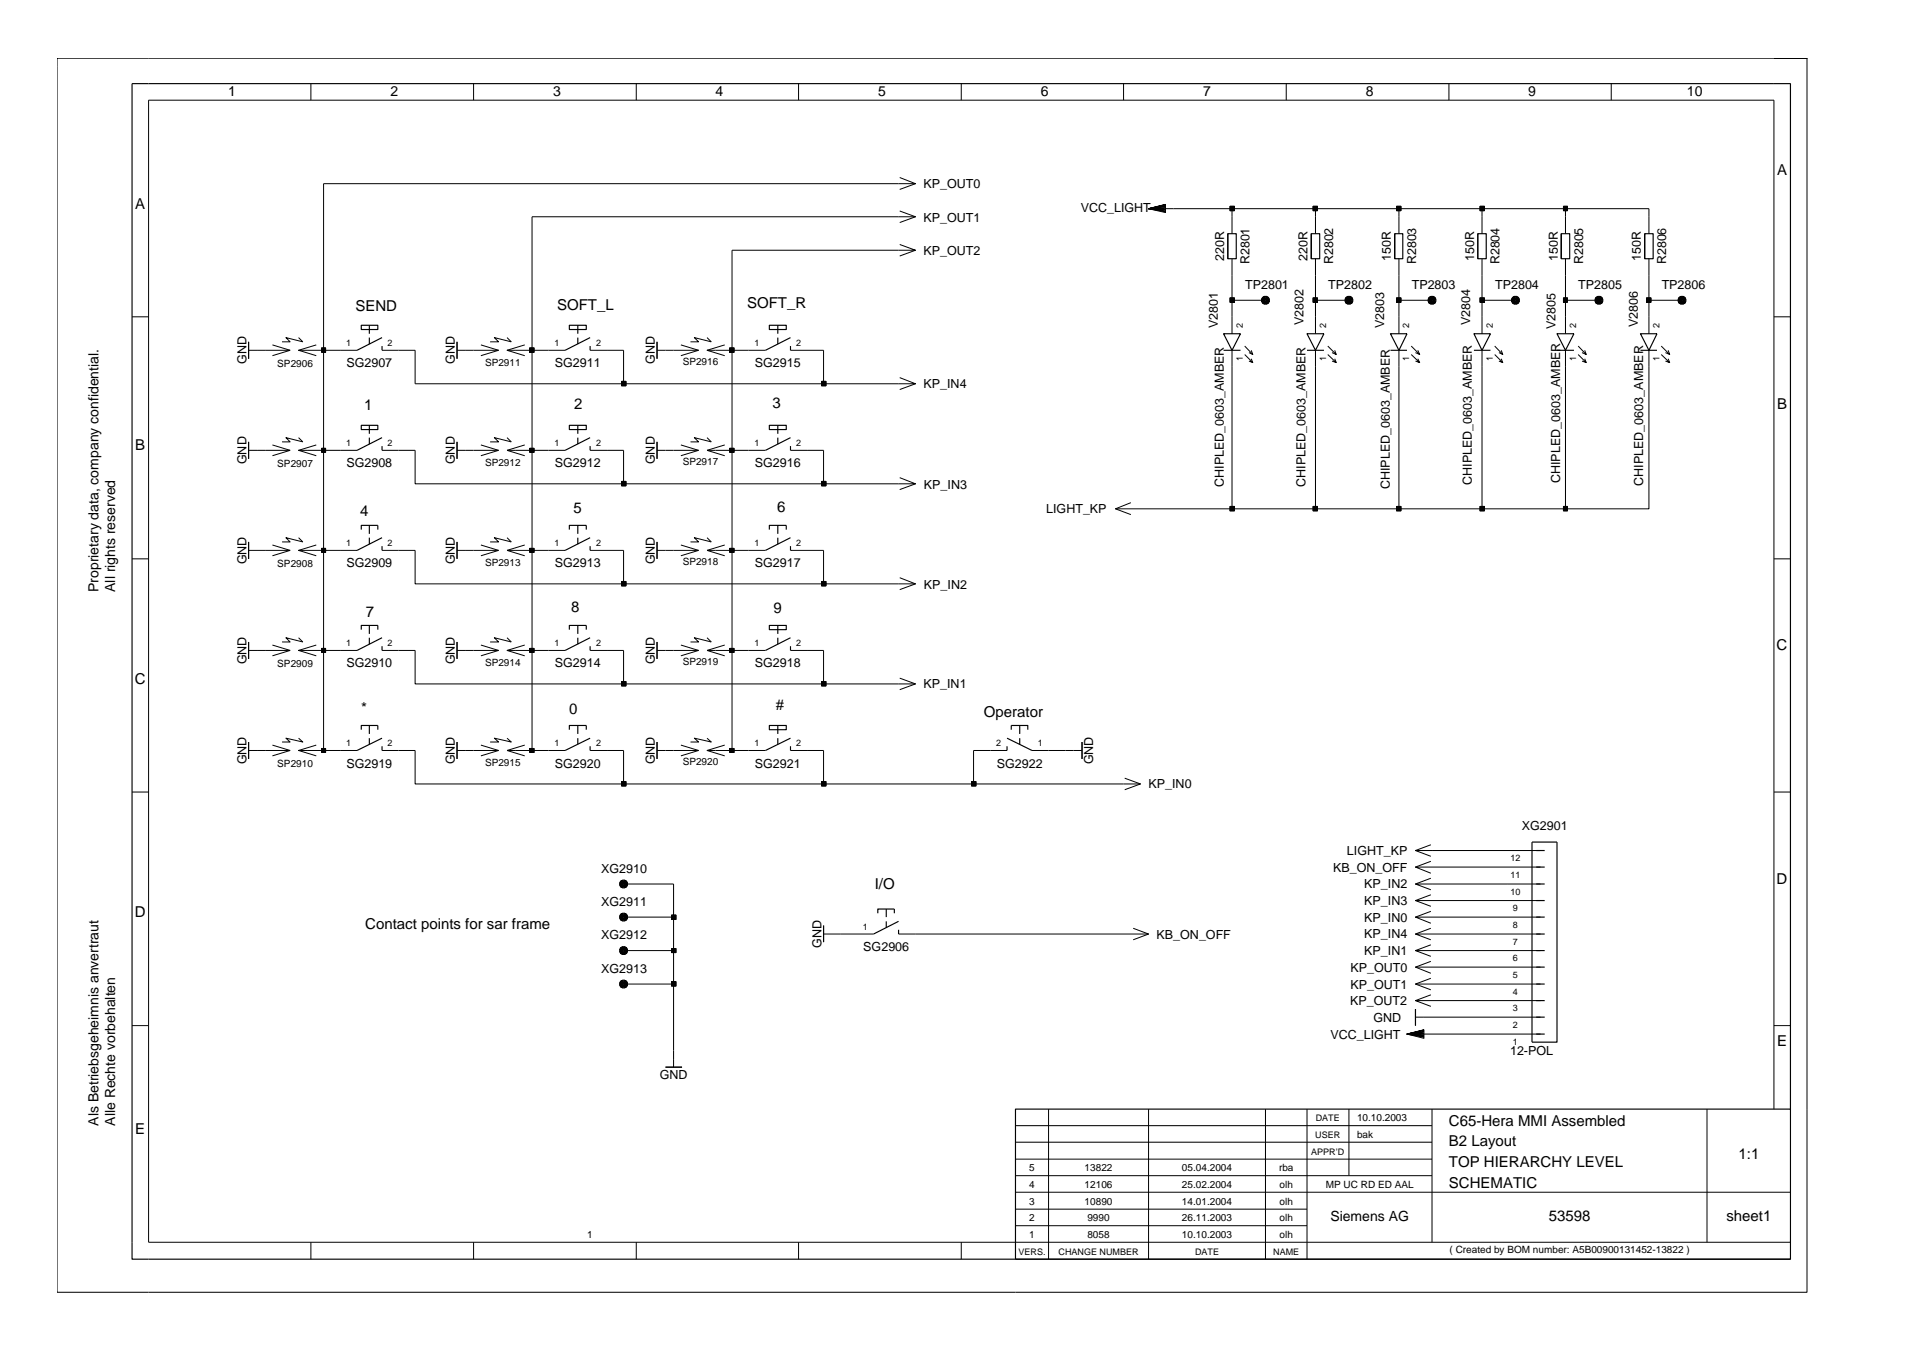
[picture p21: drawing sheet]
<svg xmlns="http://www.w3.org/2000/svg" width="420mm" height="297mm" viewBox="0 0 420 297" stroke-linecap="round" stroke-linejoin="round" font-family="sans-serif">
<defs><g id="words">
<g font-size="3.3">
<text x="391.2" y="38.6">A</text>
<text x="29.7" y="45.9">A</text>
<text x="78.2" y="68.4">SEND</text>
<text x="122.7" y="68.1">SOFT_L</text>
<text x="164.5" y="67.8">SOFT_R</text>
<text x="126.4" y="89.9">2</text>
<text x="170.1" y="89.7">3</text>
<text x="391.2" y="89.9">B</text>
<text x="80.1" y="90.2">1</text>
<text x="29.7" y="99.1">B</text>
<text x="79.3" y="113.6">4</text>
<text x="126.3" y="112.9">5</text>
<text x="171.1" y="112.6">6</text>
<text x="80.6" y="135.8">7</text>
<text x="125.8" y="134.6">8</text>
<text x="170.3" y="134.9">9</text>
<text x="391.1" y="143.1">C</text>
<text x="29.7" y="150.5">C</text>
<text x="79.5" y="156.9">*</text>
<text x="125.3" y="157">0</text>
<text x="170.8" y="156.2">#</text>
<text x="216.6" y="157.8">Operator</text>
<text x="192.6" y="195.6">I/O</text>
<text x="391.1" y="194.5">D</text>
<text x="29.7" y="201.8">D</text>
<text x="80.4" y="204.5">Contact points for sar frame</text>
<text x="391.2" y="230.2">E</text>
<text x="29.7" y="249.5">E</text>
<text x="319" y="247.7">C65-Hera MMI Assembled</text>
<text x="319" y="252.3">B2 Layout</text>
<text x="319" y="256.8">TOP HIERARCHY LEVEL</text>
<text x="382.7" y="255">1:1</text>
<text x="319" y="261.5">SCHEMATIC</text>
<text x="341" y="268.8">53598</text>
<text x="380.1" y="268.8">sheet1</text>
</g>
<g font-size="3.1">
<text x="50.2" y="21.1">1</text>
<text x="86" y="21.1">2</text>
<text x="121.8" y="21.1">3</text>
<text x="157.5" y="21.1">4</text>
<text x="193.3" y="21.1">5</text>
<text x="229.1" y="21.1">6</text>
<text x="264.9" y="21.1">7</text>
<text x="300.7" y="21.1">8</text>
<text x="336.4" y="21.1">9</text>
<text x="371.4" y="21.1">10</text>
<text x="21.7" y="130.2" transform="rotate(-90 21.7 130.2)">Proprietary data, company confidential.</text>
<text x="25.3" y="130.2" transform="rotate(-90 25.3 130.2)">All rights reserved</text>
<text x="21.7" y="247.7" transform="rotate(-90 21.7 247.7)">Als Betriebsgeheimnis anvertraut</text>
<text x="25.3" y="247.7" transform="rotate(-90 25.3 247.7)">Alle Rechte vorbehalten</text>
<text x="292.9" y="268.8">Siemens AG</text>
</g>
<g font-size="2.8">
<text x="203.3" y="41.4">KP_OUT0</text>
<text x="237.9" y="46.7">VCC_LIGHT</text>
<text x="203.3" y="48.8">KP_OUT1</text>
<text x="203.3" y="56.1">KP_OUT2</text>
<text x="269.5" y="57.4" transform="rotate(-90 269.5 57.4)">220R</text>
<text x="275.1" y="58.2" transform="rotate(-90 275.1 58.2)">R2801</text>
<text x="287.8" y="57.4" transform="rotate(-90 287.8 57.4)">220R</text>
<text x="293.5" y="58.2" transform="rotate(-90 293.5 58.2)">R2802</text>
<text x="306.2" y="57.4" transform="rotate(-90 306.2 57.4)">150R</text>
<text x="311.8" y="58.2" transform="rotate(-90 311.8 58.2)">R2803</text>
<text x="324.5" y="57.4" transform="rotate(-90 324.5 57.4)">150R</text>
<text x="330.1" y="58.2" transform="rotate(-90 330.1 58.2)">R2804</text>
<text x="342.9" y="57.4" transform="rotate(-90 342.9 57.4)">150R</text>
<text x="348.5" y="58.2" transform="rotate(-90 348.5 58.2)">R2805</text>
<text x="361.2" y="57.4" transform="rotate(-90 361.2 57.4)">150R</text>
<text x="366.8" y="58.2" transform="rotate(-90 366.8 58.2)">R2806</text>
<text x="274.1" y="63.6">TP2801</text>
<text x="292.4" y="63.6">TP2802</text>
<text x="310.8" y="63.6">TP2803</text>
<text x="329.1" y="63.6">TP2804</text>
<text x="347.4" y="63.6">TP2805</text>
<text x="365.8" y="63.6">TP2806</text>
<text x="287" y="71.5" transform="rotate(-90 287 71.5)">V2802</text>
<text x="323.6" y="71.5" transform="rotate(-90 323.6 71.5)">V2804</text>
<text x="360.5" y="72" transform="rotate(-90 360.5 72)">V2806</text>
<text x="268.1" y="72.2" transform="rotate(-90 268.1 72.2)">V2801</text>
<text x="304.7" y="72.2" transform="rotate(-90 304.7 72.2)">V2803</text>
<text x="342.4" y="72.4" transform="rotate(-90 342.4 72.4)">V2805</text>
<text x="54.3" y="80.1" transform="rotate(-90 54.3 80.1)">GND</text>
<text x="76.3" y="80.8">SG2907</text>
<text x="100.1" y="80.1" transform="rotate(-90 100.1 80.1)">GND</text>
<text x="122.1" y="80.8">SG2911</text>
<text x="144.1" y="80.1" transform="rotate(-90 144.1 80.1)">GND</text>
<text x="166.2" y="80.8">SG2915</text>
<text x="203.3" y="85.4">KP_IN4</text>
<text x="54.3" y="102.1" transform="rotate(-90 54.3 102.1)">GND</text>
<text x="76.3" y="102.8">SG2908</text>
<text x="100.1" y="102.1" transform="rotate(-90 100.1 102.1)">GND</text>
<text x="122.1" y="102.8">SG2912</text>
<text x="144.1" y="102.1" transform="rotate(-90 144.1 102.1)">GND</text>
<text x="166.2" y="102.8">SG2916</text>
<text x="203.4" y="107.6">KP_IN3</text>
<text x="269.4" y="107.1" transform="rotate(-90 269.4 107.1)">CHIPLED_0603_AMBER</text>
<text x="287.4" y="107.1" transform="rotate(-90 287.4 107.1)">CHIPLED_0603_AMBER</text>
<text x="305.9" y="107.6" transform="rotate(-90 305.9 107.6)">CHIPLED_0603_AMBER</text>
<text x="324" y="106.7" transform="rotate(-90 324 106.7)">CHIPLED_0603_AMBER</text>
<text x="343.4" y="106.3" transform="rotate(-90 343.4 106.3)">CHIPLED_0603_AMBER</text>
<text x="361.7" y="106.9" transform="rotate(-90 361.7 106.9)">CHIPLED_0603_AMBER</text>
<text x="230.3" y="112.9">LIGHT_KP</text>
<text x="54.3" y="124.2" transform="rotate(-90 54.3 124.2)">GND</text>
<text x="76.3" y="124.8">SG2909</text>
<text x="100.1" y="124.2" transform="rotate(-90 100.1 124.2)">GND</text>
<text x="122.1" y="124.8">SG2913</text>
<text x="144.1" y="124.2" transform="rotate(-90 144.1 124.2)">GND</text>
<text x="166.2" y="124.8">SG2917</text>
<text x="203.4" y="129.5">KP_IN2</text>
<text x="54.3" y="146.2" transform="rotate(-90 54.3 146.2)">GND</text>
<text x="76.3" y="146.8">SG2910</text>
<text x="100.1" y="146.2" transform="rotate(-90 100.1 146.2)">GND</text>
<text x="122.1" y="146.8">SG2914</text>
<text x="144.1" y="146.2" transform="rotate(-90 144.1 146.2)">GND</text>
<text x="166.2" y="146.8">SG2918</text>
<text x="203.3" y="151.4">KP_IN1</text>
<text x="54.3" y="168.2" transform="rotate(-90 54.3 168.2)">GND</text>
<text x="76.3" y="168.9">SG2919</text>
<text x="100.1" y="168.2" transform="rotate(-90 100.1 168.2)">GND</text>
<text x="122.1" y="168.9">SG2920</text>
<text x="144.1" y="168.2" transform="rotate(-90 144.1 168.2)">GND</text>
<text x="166.2" y="168.9">SG2921</text>
<text x="219.4" y="168.9">SG2922</text>
<text x="240.6" y="168.2" transform="rotate(-90 240.6 168.2)">GND</text>
<text x="252.8" y="173.4">KP_IN0</text>
<text x="335" y="182.6">XG2901</text>
<text x="293.5" y="191.8">KB_ON_OFF</text>
<text x="296.5" y="188.1">LIGHT_KP</text>
<text x="132.3" y="192">XG2910</text>
<text x="300.3" y="195.4">KP_IN2</text>
<text x="132.3" y="199.3">XG2911</text>
<text x="300.3" y="202.8">KP_IN0</text>
<text x="300.3" y="199.1">KP_IN3</text>
<text x="132.3" y="206.7">XG2912</text>
<text x="180.9" y="208.6" transform="rotate(-90 180.9 208.6)">GND</text>
<text x="190.1" y="209.2">SG2906</text>
<text x="254.6" y="206.5">KB_ON_OFF</text>
<text x="300.3" y="206.4">KP_IN4</text>
<text x="132.3" y="214">XG2913</text>
<text x="297.3" y="213.8">KP_OUT0</text>
<text x="300.3" y="210.1">KP_IN1</text>
<text x="297.2" y="221.1">KP_OUT2</text>
<text x="297.3" y="217.5">KP_OUT1</text>
<text x="302.4" y="224.9">GND</text>
<text x="292.9" y="228.5">VCC_LIGHT</text>
<text x="332.4" y="232.2">12-POL</text>
<text x="145.2" y="237.3">GND</text>
</g>
<g font-size="2.2">
<text x="61.1" y="80.7">SP2906</text>
<text x="106.8" y="80.5">SP2911</text>
<text x="150.3" y="80.2">SP2916</text>
<text x="61.1" y="102.7">SP2907</text>
<text x="106.8" y="102.5">SP2912</text>
<text x="150.3" y="102.2">SP2917</text>
<text x="61.1" y="124.8">SP2908</text>
<text x="106.8" y="124.5">SP2913</text>
<text x="150.3" y="124.2">SP2918</text>
<text x="61.1" y="146.8">SP2909</text>
<text x="106.8" y="146.5">SP2914</text>
<text x="150.3" y="146.2">SP2919</text>
<text x="61.1" y="168.9">SP2910</text>
<text x="106.8" y="168.5">SP2915</text>
<text x="150.3" y="168.3">SP2920</text>
<text x="298.7" y="250.5">bak</text>
<text x="298.7" y="246.7">10.10.2003</text>
<text x="226.6" y="257.8">5</text>
<text x="238.8" y="257.8">13822</text>
<text x="260.2" y="257.8">05.04.2004</text>
<text x="281.6" y="257.8">rba</text>
<text x="226.6" y="261.5">4</text>
<text x="238.8" y="261.5">12106</text>
<text x="260.2" y="261.5">25.02.2004</text>
<text x="281.7" y="261.5">olh</text>
<text x="291.9" y="261.5">MP UC RD ED AAL</text>
<text x="226.6" y="268.8">2</text>
<text x="226.6" y="265.1">3</text>
<text x="238.8" y="265.1">10890</text>
<text x="239.4" y="268.8">9990</text>
<text x="260.2" y="268.8">26.11.2003</text>
<text x="260.2" y="265.1">14.01.2004</text>
<text x="281.7" y="265.1">olh</text>
<text x="281.7" y="268.8">olh</text>
<text x="129.3" y="272.5">1</text>
<text x="226.6" y="272.5">1</text>
<text x="239.4" y="272.5">8058</text>
<text x="260.2" y="272.5">10.10.2003</text>
<text x="281.7" y="272.5">olh</text>
<text x="319.1" y="275.7">( Created by BOM number: A5B00900131452-13822 )</text>
</g>
<g font-size="2">
<text x="76.2" y="76.1">1</text>
<text x="85.3" y="76.1">2</text>
<text x="122.1" y="76.1">1</text>
<text x="131.2" y="76.1">2</text>
<text x="166.1" y="76.1">1</text>
<text x="175.2" y="76.1">2</text>
<text x="273.6" y="72.1" transform="rotate(-90 273.6 72.1)">2</text>
<text x="291.9" y="72.1" transform="rotate(-90 291.9 72.1)">2</text>
<text x="310.2" y="72.1" transform="rotate(-90 310.2 72.1)">2</text>
<text x="328.6" y="72.1" transform="rotate(-90 328.6 72.1)">2</text>
<text x="347" y="72.1" transform="rotate(-90 347 72.1)">2</text>
<text x="365.4" y="72.1" transform="rotate(-90 365.4 72.1)">2</text>
<text x="273.6" y="79.5" transform="rotate(-90 273.6 79.5)">1</text>
<text x="291.9" y="79.5" transform="rotate(-90 291.9 79.5)">1</text>
<text x="310.2" y="79.5" transform="rotate(-90 310.2 79.5)">1</text>
<text x="328.6" y="79.5" transform="rotate(-90 328.6 79.5)">1</text>
<text x="347" y="79.5" transform="rotate(-90 347 79.5)">1</text>
<text x="365.4" y="79.5" transform="rotate(-90 365.4 79.5)">1</text>
<text x="76.2" y="98.2">1</text>
<text x="85.3" y="98.2">2</text>
<text x="122.1" y="98.2">1</text>
<text x="131.2" y="98.2">2</text>
<text x="166.1" y="98.2">1</text>
<text x="175.2" y="98.2">2</text>
<text x="76.2" y="120.2">1</text>
<text x="85.3" y="120.2">2</text>
<text x="122.1" y="120.2">1</text>
<text x="131.2" y="120.2">2</text>
<text x="166.1" y="120.2">1</text>
<text x="175.2" y="120.2">2</text>
<text x="76.2" y="142.2">1</text>
<text x="85.3" y="142.2">2</text>
<text x="122.1" y="142.2">1</text>
<text x="131.2" y="142.2">2</text>
<text x="166.1" y="142.2">1</text>
<text x="175.2" y="142.2">2</text>
<text x="76.2" y="164.2">1</text>
<text x="85.3" y="164.2">2</text>
<text x="122.1" y="164.2">1</text>
<text x="131.2" y="164.2">2</text>
<text x="166.1" y="164.2">1</text>
<text x="175.2" y="164.2">2</text>
<text x="219.3" y="164.2">2</text>
<text x="228.5" y="164.2">1</text>
<text x="332.5" y="189.5">12</text>
<text x="332.5" y="196.9">10</text>
<text x="332.5" y="193.2">11</text>
<text x="333.1" y="200.5">9</text>
<text x="190" y="204.6">1</text>
<text x="333.1" y="207.9">7</text>
<text x="333.1" y="204.2">8</text>
<text x="333.1" y="215.2">5</text>
<text x="333.1" y="211.5">6</text>
<text x="333.1" y="218.9">4</text>
<text x="333.1" y="226.2">2</text>
<text x="333.1" y="222.5">3</text>
<text x="333.1" y="229.9">1</text>
<text x="289.5" y="250.5">USER</text>
<text x="289.7" y="246.7">DATE</text>
<text x="288.7" y="254.1">APPR’D</text>
<text x="224.2" y="276.1">VERS.</text>
<text x="233" y="276.1">CHANGE NUMBER</text>
<text x="263.1" y="276.1">DATE</text>
<text x="280.3" y="276.1">NAME</text>
</g>
</g></defs>
<g fill="none" stroke="#000" stroke-width=".22">
<path d="M68.4 18.4v3.6M104.3 18.4v3.6M140.1 18.4v3.6M175.8 18.4v3.6M211.6 18.4v3.6M247.3 18.4v3.6M283.2 18.4v3.6M319 18.4v3.6M354.7 18.4v3.6M390.5 12.8h-377.9v271.5h385.2v-271.5M390.5 12.8h7.3h-7.3M394.2 18.4v225.6"/>
<path d="M198.1 39.1l3.4 1.3-3.4 1.3M198.1 53.8l3.4 1.3h-40.4v110M198.1 46.4l3.4 1.3-3.4 1.3M201.5 55.1l-3.4 1.2M201.5 47.7h-84.4v117.4M201.5 40.4h-130.3v124.7M256.6 45l-3.8 .9 3.8 .9v-1.8l-3.8 .9 3.8-.7M256.6 45.3l-3.8 .6 3.8-.4M256.6 45.7l-3.8 .2h110.2v5.5M256.6 46.1l-3.8-.2 3.8 .4M256.6 46.4l-3.8-.5 3.8 .7M271.2 45.9v5.5"/>
<path d="M271.2 56.9v16.5M289.6 45.9v5.5M289.6 56.9v16.5M308 45.9v5.5M308 56.9v16.5M326.2 45.9v5.5M326.2 56.9v16.5M344.6 45.9v5.5M344.6 56.9v16.5M363 56.9v16.5M29.1 69.7h3.6M54.7 77.1h9.2"/>
<path d="M54.7 75.2v3.7M60 75.9l3.9 1.2M63.9 77.1l-3.9 1.2M65.7 74.3l1 .9-3.8-.9 1 .9h-1.8M65.7 77.1h12.9M69.6 75.9l-3.9 1.2 3.9 1.2M84.1 77.1h7.3v7.3h110.1l-3.4-1.3M100.6 77.1h9.2M100.6 75.2v3.7M105.9 75.9l3.9 1.2M109.8 77.1l-3.9 1.2M111.6 74.3l1 .9-3.8-.9 1 .9h-1.9"/>
<path d="M111.6 77.1h12.8M115.5 75.9l-3.9 1.2 3.9 1.2M129.9 77.1h7.4v7.3M144.6 77.1h9.2M144.6 75.2v3.7M149.9 75.9l3.9 1.2M153.8 77.1l-3.9 1.2M155.6 74.3l1 .9-3.7-.9 .9 .9h-1.8M155.6 77.1h12.9M159.5 75.9l-3.9 1.2 3.9 1.2M174 77.1h7.3v7.3M271.2 77.1v34.9"/>
<path d="M271.2 66.1h7.4M274 78l1.8 1.8-.9-.4M274 76.1l1.8 1.9M275.4 77.1l.4 .9-.9-.4M275.4 78.9l.4 .9M289.6 77.1v34.9M289.6 66.1h7.4M292.3 78l1.9 1.8-1-.4M292.3 76.1l1.9 1.9M293.8 77.1l.4 .9-1-.4M293.8 78.9l.4 .9M308 77.1v34.9"/>
<path d="M308 66.1h7.2M310.7 78l1.8 1.8-.9-.4M310.7 76.1l1.8 1.9M312.1 77.1l.4 .9-.9-.4M312.1 78.9l.4 .9M326.2 77.1v34.9M326.2 66.1h7.4M329 78l1.8 1.8-.8-.4M329 76.1l1.8 1.9M330.5 77.1l.3 .9-.8-.4M330.5 78.9l.3 .9M344.6 77.1v34.9"/>
<path d="M344.6 66.1h7.4M347.4 78l1.8 1.8-.9-.4M347.4 76.1l1.8 1.9M348.9 77.1l.3 .9-.9-.4M348.9 78.9l.3 .9M363 77.1v34.9h-18.4M363 66.1h7.3M365.7 78l1.9 1.8-1-.4M365.7 76.1l1.9 1.9M367.2 77.1l.4 .9-1-.4M367.2 78.9l.4 .9M390.5 69.7h3.7"/>
<path d="M54.7 99.1h9.2M54.7 97.2v3.8M60 97.9l3.9 1.2M63.9 99.1l-3.9 1.2M65.7 96.3l1 .9-3.8-.9 1 .9h-1.8M65.7 99.1h12.9M69.6 97.9l-3.9 1.2 3.9 1.2M84.1 99.1h7.3v7.4h45.9M100.6 97.2v3.8M100.6 99.1h9.2M105.9 97.9l3.9 1.2M109.8 99.1l-3.9 1.2"/>
<path d="M111.6 96.3l1 .9-3.8-.9 1 .9h-1.9M111.6 99.1h12.8M111.6 99.1l3.9 1.2M115.5 97.9l-3.9 1.2M129.9 99.1h7.4v7.4M144.6 99.1h9.2M144.6 97.2v3.8M149.9 97.9l3.9 1.2M153.8 99.1l-3.9 1.2M155.6 96.3l1 .9-3.7-.9 .9 .9h-1.8M155.6 99.1h12.9M155.6 99.1l3.9 1.2"/>
<path d="M159.5 97.9l-3.9 1.2M174 99.1h7.3v7.4M201.5 84.4l-3.4 1.3M54.7 119.2v3.8M60 119.9l3.9 1.2M65.7 118.3l1 .9-3.8-.9 1 .9h-1.8M69.6 119.9l-3.9 1.2 3.9 1.2M100.6 119.2v3.8M105.9 119.9l3.9 1.2M111.6 118.3l1 .9-3.8-.9 1 .9h-1.9M115.5 119.9l-3.9 1.2M144.6 119.2v3.8"/>
<path d="M149.9 119.9l3.9 1.2M155.6 118.3l1 .9-3.7-.9 .9 .9h-1.8M159.5 119.9l-3.9 1.2M198.1 105.1l3.4 1.4h-64.2M201.5 106.5l-3.4 1.2M245.6 112h99M248.9 110.6l-3.3 1.4 3.3 1.2M29.1 123h3.6M54.7 121.1h9.2M63.9 121.1l-3.9 1.2M65.7 121.1h12.9M84.1 121.1h7.3v7.4h45.9"/>
<path d="M100.6 121.1h9.2M109.8 121.1l-3.9 1.2M111.6 121.1h12.8M111.6 121.1l3.9 1.2M129.9 121.1h7.4v7.4M137.3 128.5h64.2M144.6 121.1h9.2M153.8 121.1l-3.9 1.2M155.6 121.1h12.9M155.6 121.1l3.9 1.2M174 121.1h7.3v7.4M198.1 127.1l3.4 1.4-3.4 1.2"/>
<path d="M390.5 123h3.7M54.7 143.1h9.2M54.7 141.3v3.7M60 141.9l3.9 1.2M63.9 143.1l-3.9 1.2M65.7 140.3l1 1-3.8-1 1 1h-1.8M65.7 143.1h12.9M69.6 141.9l-3.9 1.2 3.9 1.2M84.1 143.1h7.3v7.4h45.9M100.6 141.3v3.7M100.6 143.1h9.2M105.9 141.9l3.9 1.2"/>
<path d="M109.8 143.1l-3.9 1.2M111.6 140.3l1 1-3.8-1 1 1h-1.9M111.6 143.1h12.8M115.5 141.9l-3.9 1.2 3.9 1.2M129.9 143.1h7.4v7.4M137.3 150.5h64.2M144.6 143.1h9.2M144.6 141.3v3.7M149.9 141.9l3.9 1.2M153.8 143.1l-3.9 1.2M155.6 140.3l1 1-3.7-1 .9 1h-1.8M155.6 143.1h12.9"/>
<path d="M155.6 143.1l3.9 1.2M159.5 141.9l-3.9 1.2M174 143.1h7.3v7.4M198.1 149.2l3.4 1.3-3.4 1.3M29.1 174.3h3.6M54.7 165.1h9.2M54.7 163.3v3.7M60 163.9l3.9 1.2M63.9 165.1l-3.9 1.2M65.7 162.4l1 .9-3.8-.9 1 .9h-1.8M65.7 165.1h12.9M69.6 163.9l-3.9 1.2 3.9 1.2"/>
<path d="M84.1 165.1h7.3v7.4h45.9M100.6 165.1h9.2M100.6 163.3v3.7M105.9 163.9l3.9 1.2M109.8 165.1l-3.9 1.2M111.6 162.4l1 .9-3.8-.9 1 .9h-1.9M111.6 165.1l3.9 1.2M111.6 165.1h12.8M115.5 163.9l-3.9 1.2M129.9 165.1h7.4v7.4M137.3 172.5h113.8M144.6 165.1h9.2"/>
<path d="M144.6 163.3v3.7M149.9 163.9l3.9 1.2M153.8 165.1l-3.9 1.2M155.6 162.4l1 .9-3.7-.9 .9 .9h-1.8M155.6 165.1h12.9M159.5 163.9l-3.9 1.2 3.9 1.2M174 165.1h7.3v7.4M221.7 165.1h-7.4v7.4M227.2 165.1h11M238.2 163.3v3.7M247.6 171.2l3.5 1.3-3.5 1.3M390.5 174.3h3.7"/>
<path d="M137.3 194.5h11v40.3M315 193.2l-3.4 1.3M315 189.5l-3.4 1.3M315 196.9l-3.4 1.2M315 185.9l-3.4 1.2M339.1 194.5h-27.5l3.4 1.3M339.1 190.8h-27.5l3.4 1.3M339.1 198.1h-27.5l3.4 1.3M339.1 187.1h-27.5l3.4 1.3M137.3 201.8h11M137.3 209.2h11M137.3 216.5h11"/>
<path d="M181.3 205.5h11M181.3 203.7v3.6M197.8 205.5h55M249.5 204.2l3.3 1.3-3.3 1.3M311.6 212.8h27.5M311.6 216.5h27.5M315 215.3l-3.4 1.2 3.4 1.3M315 211.5l-3.4 1.3 3.4 1.4M315 218.9l-3.4 1.3M315 200.5l-3.4 1.3M315 207.9l-3.4 1.3M315 204.2l-3.4 1.3"/>
<path d="M339.1 201.8h-27.5l3.4 1.3M339.1 209.2h-27.5l3.4 1.2M339.1 205.5h-27.5l3.4 1.3M29.1 225.7h3.6M146.5 234.8h3.6M311.6 222v3.7M311.6 223.8h27.5M313.5 227.4l-3.8 .1h29.4M313.5 226.6l-3.8 .9 3.8 1v-1.9l-3.8 .9 3.8-.7M313.5 226.9l-3.8 .6 3.8-.4M313.5 227.7l-3.8-.2 3.8 .4M313.5 228l-3.8-.5 3.8 .7"/>
<path d="M339.1 220.2h-27.5l3.4 1.2M390.5 225.7h3.7M223.5 258.7h91.7M223.5 255h91.7M223.5 251.3h91.7M223.5 247.7h91.7M230.8 244v33.1M252.8 244v33.1M278.6 244v33.1M287.7 244v33.1M297 244v14.7M315.2 244v29.3"/>
<path d="M375.8 244v29.3M390.5 244v-222h-357.8v251.3h361.5M68.4 273.3v3.8M104.3 273.3v3.8M140.1 273.3v3.8M175.8 273.3v3.8M211.6 273.3v3.8M223.5 269.7h64.2M223.5 266.1h64.2M223.5 262.3h170.7"/>
<circle cx="278.6" cy="66.1" r=".17"/>
<circle cx="297" cy="66.1" r=".17"/>
<circle cx="315.2" cy="66.1" r=".17"/>
<circle cx="333.6" cy="66.1" r=".17"/>
<circle cx="352" cy="66.1" r=".17"/>
<circle cx="370.3" cy="66.1" r=".17"/>
<circle cx="137.3" cy="194.5" r=".17"/>
<circle cx="137.3" cy="201.8" r=".17"/>
<circle cx="137.3" cy="209.2" r=".17"/>
<circle cx="137.3" cy="216.5" r=".17"/>
</g>
<g fill="none" stroke="#000" stroke-width=".25">
<path d="M270.3 51.4h1.8v5.5h-1.8zM270.3 51.4v5.5M270.8 45.4h.9v.9h-.9zM288.7 51.4h1.8v5.5h-1.8zM288.7 51.4v5.5M289.1 45.4h.9v.9h-.9zM307 51.4h1.8v5.5h-1.8zM307 51.4v5.5M307.5 45.4h.9v.9h-.9zM325.3 51.4h1.9v5.5h-1.9zM325.3 51.4v5.5M325.8 45.4h1v.9h-1z"/>
<path d="M343.7 51.4h1.9v5.5h-1.9zM343.7 51.4v5.5M344.2 45.4h.8v.9h-.8zM362.1 51.4h1.8v5.5h-1.8zM362.1 51.4v5.5M54.7 75.2v3.7M70.8 76.6h.9v.9h-.9zM79.5 71.6h3.7v.9h-3.7zM81.3 71.6v1.8M81.3 74.3v1.4M84.1 76.1v1M84.1 74.3l-5.5 2.8"/>
<path d="M100.6 75.2v3.7M116.6 76.6h.9v.9h-.9zM125.3 71.6h3.8v.9h-3.8zM127.2 71.6v1.8M127.2 74.3v1.4M129.9 76.1v1M129.9 74.3l-5.5 2.8M144.6 75.2v3.7M160.6 76.6h1v.9h-1zM169.4 71.6h3.7v.9h-3.7zM171.2 71.6v1.8M171.2 74.3v1.4"/>
<path d="M174 76.1v1M174 74.3l-5.5 2.8M269.4 73.4h3.7l-1.9 3.7zM269.4 77.1h3.7M270.8 65.6h.9v.9h-.9zM287.7 73.4h3.8l-1.9 3.7zM287.7 77.1h3.8M289.1 65.6h.9v.9h-.9zM306.1 73.4h3.6l-1.7 3.7zM306.1 77.1h3.6M307.5 65.6h.9v.9h-.9zM324.5 73.4h3.6l-1.9 3.7z"/>
<path d="M324.5 77.1h3.6M325.8 65.6h1v.9h-1zM342.8 73.4h3.7l-1.9 3.7zM342.8 77.1h3.7M344.2 65.6h.8v.9h-.8zM361.1 73.4h3.7l-1.8 3.7zM361.1 77.1h3.7M362.5 65.6h.9v.9h-.9zM54.7 97.2v3.8M70.8 98.7h.9v.8h-.9zM79.5 93.6h3.7v.9h-3.7zM81.3 93.6v1.8"/>
<path d="M81.3 96.3v1.4M84.1 98.2v.9M84.1 96.3l-5.5 2.8M100.6 97.2v3.8M116.6 98.7h.9v.8h-.9zM125.3 93.6h3.8v.9h-3.8zM127.2 93.6v1.8M127.2 96.3v1.4M129.9 98.2v.9M129.9 96.3l-5.5 2.8M136.8 83.9h1v1h-1zM144.6 97.2v3.8"/>
<path d="M160.6 98.7h1v.8h-1zM169.4 93.6h3.7v.9h-3.7zM171.2 93.6v1.8M171.2 96.3v1.4M174 98.2v.9M174 96.3l-5.5 2.8M180.9 83.9h.9v1h-.9zM54.7 119.2v3.8M79.5 116.5v-.9h3.7v.9M81.3 115.6v1.9M81.3 118.3v1.4M84.1 118.3l-5.5 2.8"/>
<path d="M100.6 119.2v3.8M125.3 116.5v-.9h3.8v.9M127.2 115.6v1.9M127.2 118.3v1.4M129.9 118.3l-5.5 2.8M136.8 105.9h1v1h-1zM144.6 119.2v3.8M169.4 116.5v-.9h3.7v.9M171.2 115.6v1.9M171.2 118.3v1.4M174 118.3l-5.5 2.8M180.9 105.9h.9v1h-.9z"/>
<path d="M270.8 111.4h.9v1h-.9zM289.1 111.4h.9v1h-.9zM307.5 111.4h.9v1h-.9zM325.8 111.4h1v1h-1zM344.2 111.4h.8v1h-.8zM70.8 120.7h.9v.8h-.9zM79.5 138.5v-.9h3.7v.9M81.3 137.6v1.9M84.1 120.2v.9M116.6 120.7h.9v.8h-.9zM125.3 138.5v-.9h3.8v.9M127.2 137.6v1.9"/>
<path d="M129.9 120.2v.9M136.8 128h1v.9h-1zM160.6 120.7h1v.8h-1zM169.4 137.6h3.7v.9h-3.7zM171.2 137.6v1.9M174 120.2v.9M180.9 128h.9v.9h-.9zM54.7 141.3v3.7M70.8 142.7h.9v.8h-.9zM81.3 140.3v1.5M81.3 159.6v1.9M84.1 142.2v.9"/>
<path d="M84.1 140.3l-5.5 2.8M100.6 141.3v3.7M116.6 142.7h.9v.8h-.9zM127.2 140.3v1.5M127.2 159.6v1.9M129.9 142.2v.9M129.9 140.3l-5.5 2.8M136.8 150h1v.9h-1zM144.6 141.3v3.7M160.6 142.7h1v.8h-1zM169.4 159.6h3.7v1h-3.7zM171.2 140.3v1.5"/>
<path d="M171.2 159.6v1.9M174 142.2v.9M174 140.3l-5.5 2.8M180.9 150h.9v.9h-.9zM224.5 159.6v1.9M54.7 163.3v3.7M70.8 164.7h.9v.9h-.9zM79.5 160.6v-1h3.7v1M81.3 162.4v1.4M84.1 164.2v.9M84.1 162.4l-5.5 2.7M100.6 163.3v3.7"/>
<path d="M116.6 164.7h.9v.9h-.9zM125.3 160.6v-1h3.8v1M127.2 162.4v1.4M129.9 164.2v.9M129.9 162.4l-5.5 2.7M136.8 172h1v.9h-1zM144.6 163.3v3.7M160.6 164.7h1v.9h-1zM171.2 162.4v1.4M174 164.2v.9M174 162.4l-5.5 2.7M180.9 172h.9v.9h-.9z"/>
<path d="M213.9 172h.9v.9h-.9zM221.7 164.2v.9M221.7 162.4l5.5 2.7M222.6 160.6v-1h3.7v1M224.5 162.4v1.4M238.2 163.3v3.7M337.3 185.3h5.5v44h-5.5zM338.2 187.1h1.8M338.2 190.8h1.8M338.2 194.5h1.8M338.2 198.1h1.8M147.9 216h.9v.9h-.9z"/>
<path d="M147.9 208.7h.9v.9h-.9zM147.9 201.4h.9v.9h-.9zM181.3 203.7v3.6M193.2 200.9v-.9h3.7v.9M195.1 200v1.8M195.1 202.7v1.4M197.8 204.6v.9M197.8 202.7l-5.5 2.8M338.2 216.5h1.8M338.2 209.2h1.8M338.2 201.8h1.8M338.2 205.5h1.8"/>
<path d="M338.2 212.8h1.8M146.5 234.8h3.6M311.6 222v3.7M338.2 220.2h1.8M338.2 223.8h1.8M338.2 227.5h1.8M223.5 244h170.7v33.1h-170.7zM394.2 244v-225.6h-365.1v258.7h365.1"/>
<circle cx="278.5" cy="66.1" r=".84"/>
<circle cx="278.5" cy="66.1" r=".34"/>
<circle cx="278.6" cy="66.1" r=".5"/>
<circle cx="278.6" cy="66.1" r=".7"/>
<circle cx="296.9" cy="66.1" r=".84"/>
<circle cx="296.9" cy="66.1" r=".34"/>
<circle cx="297" cy="66.1" r=".5"/>
<circle cx="297" cy="66.1" r=".7"/>
<circle cx="315.2" cy="66.1" r=".34"/>
<circle cx="315.2" cy="66.1" r=".84"/>
<circle cx="315.2" cy="66.1" r=".5"/>
<circle cx="315.3" cy="66.1" r=".7"/>
<circle cx="333.6" cy="66.1" r=".34"/>
<circle cx="333.6" cy="66.1" r=".84"/>
<circle cx="333.6" cy="66.1" r=".5"/>
<circle cx="333.6" cy="66.1" r=".7"/>
<circle cx="351.9" cy="66.1" r=".34"/>
<circle cx="351.9" cy="66.1" r=".84"/>
<circle cx="352" cy="66.1" r=".5"/>
<circle cx="352" cy="66.1" r=".7"/>
<circle cx="370.2" cy="66.1" r=".84"/>
<circle cx="370.2" cy="66.1" r=".34"/>
<circle cx="370.3" cy="66.1" r=".5"/>
<circle cx="370.3" cy="66.1" r=".7"/>
<circle cx="137.2" cy="194.5" r=".34"/>
<circle cx="137.2" cy="194.5" r=".84"/>
<circle cx="137.3" cy="194.5" r=".5"/>
<circle cx="137.3" cy="194.5" r=".7"/>
<circle cx="137.2" cy="216.5" r=".34"/>
<circle cx="137.2" cy="216.5" r=".84"/>
<circle cx="137.2" cy="209.2" r=".34"/>
<circle cx="137.2" cy="201.8" r=".84"/>
<circle cx="137.2" cy="209.1" r=".84"/>
<circle cx="137.2" cy="201.8" r=".34"/>
<circle cx="137.3" cy="216.5" r=".5"/>
<circle cx="137.3" cy="201.8" r=".5"/>
<circle cx="137.3" cy="209.1" r=".5"/>
<circle cx="137.3" cy="201.8" r=".7"/>
<circle cx="137.3" cy="209.2" r=".7"/>
<circle cx="137.3" cy="216.5" r=".7"/>
</g>
<g fill="#000">
<path d="M270.8 45.4h.9v.9h-.9z" fill-rule="evenodd"/>
<path d="M289.1 45.4h.9v.9h-.9z" fill-rule="evenodd"/>
<path d="M307.5 45.4h.9v.9h-.9z" fill-rule="evenodd"/>
<path d="M325.8 45.4h1v.9h-1z" fill-rule="evenodd"/>
<path d="M344.2 45.4h.8v.9h-.8z" fill-rule="evenodd"/>
<path d="M70.8 76.6h.9v.9h-.9z" fill-rule="evenodd"/>
<path d="M116.6 76.6h.9v.9h-.9z" fill-rule="evenodd"/>
<path d="M160.6 76.6h1v.9h-1z" fill-rule="evenodd"/>
<path d="M270.8 65.6h.9v.9h-.9z" fill-rule="evenodd"/>
<path d="M289.1 65.6h.9v.9h-.9z" fill-rule="evenodd"/>
<path d="M307.5 65.6h.9v.9h-.9z" fill-rule="evenodd"/>
<path d="M325.8 65.6h1v.9h-1z" fill-rule="evenodd"/>
<path d="M344.2 65.6h.8v.9h-.8z" fill-rule="evenodd"/>
<path d="M362.5 65.6h.9v.9h-.9z" fill-rule="evenodd"/>
<path d="M70.8 98.7h.9v.8h-.9z" fill-rule="evenodd"/>
<path d="M116.6 98.7h.9v.8h-.9z" fill-rule="evenodd"/>
<path d="M136.8 83.9h1v1h-1z" fill-rule="evenodd"/>
<path d="M160.6 98.7h1v.8h-1z" fill-rule="evenodd"/>
<path d="M180.9 83.9h.9v1h-.9z" fill-rule="evenodd"/>
<path d="M136.8 105.9h1v1h-1z" fill-rule="evenodd"/>
<path d="M180.9 105.9h.9v1h-.9z" fill-rule="evenodd"/>
<path d="M270.8 111.4h.9v1h-.9z" fill-rule="evenodd"/>
<path d="M289.1 111.4h.9v1h-.9z" fill-rule="evenodd"/>
<path d="M307.5 111.4h.9v1h-.9z" fill-rule="evenodd"/>
<path d="M325.8 111.4h1v1h-1z" fill-rule="evenodd"/>
<path d="M344.2 111.4h.8v1h-.8z" fill-rule="evenodd"/>
<path d="M70.8 120.7h.9v.8h-.9z" fill-rule="evenodd"/>
<path d="M116.6 120.7h.9v.8h-.9z" fill-rule="evenodd"/>
<path d="M136.8 128h1v.9h-1z" fill-rule="evenodd"/>
<path d="M160.6 120.7h1v.8h-1z" fill-rule="evenodd"/>
<path d="M180.9 128h.9v.9h-.9z" fill-rule="evenodd"/>
<path d="M70.8 142.7h.9v.8h-.9z" fill-rule="evenodd"/>
<path d="M116.6 142.7h.9v.8h-.9z" fill-rule="evenodd"/>
<path d="M136.8 150h1v.9h-1z" fill-rule="evenodd"/>
<path d="M160.6 142.7h1v.8h-1z" fill-rule="evenodd"/>
<path d="M180.9 150h.9v.9h-.9z" fill-rule="evenodd"/>
<path d="M70.8 164.7h.9v.9h-.9z" fill-rule="evenodd"/>
<path d="M116.6 164.7h.9v.9h-.9z" fill-rule="evenodd"/>
<path d="M136.8 172h1v.9h-1z" fill-rule="evenodd"/>
<path d="M160.6 164.7h1v.9h-1z" fill-rule="evenodd"/>
<path d="M180.9 172h.9v.9h-.9z" fill-rule="evenodd"/>
<path d="M213.9 172h.9v.9h-.9z" fill-rule="evenodd"/>
<path d="M147.9 216h.9v.9h-.9z" fill-rule="evenodd"/>
<path d="M147.9 208.7h.9v.9h-.9z" fill-rule="evenodd"/>
<path d="M147.9 201.4h.9v.9h-.9z" fill-rule="evenodd"/>
</g>
<use href="#words"/>
</svg>
